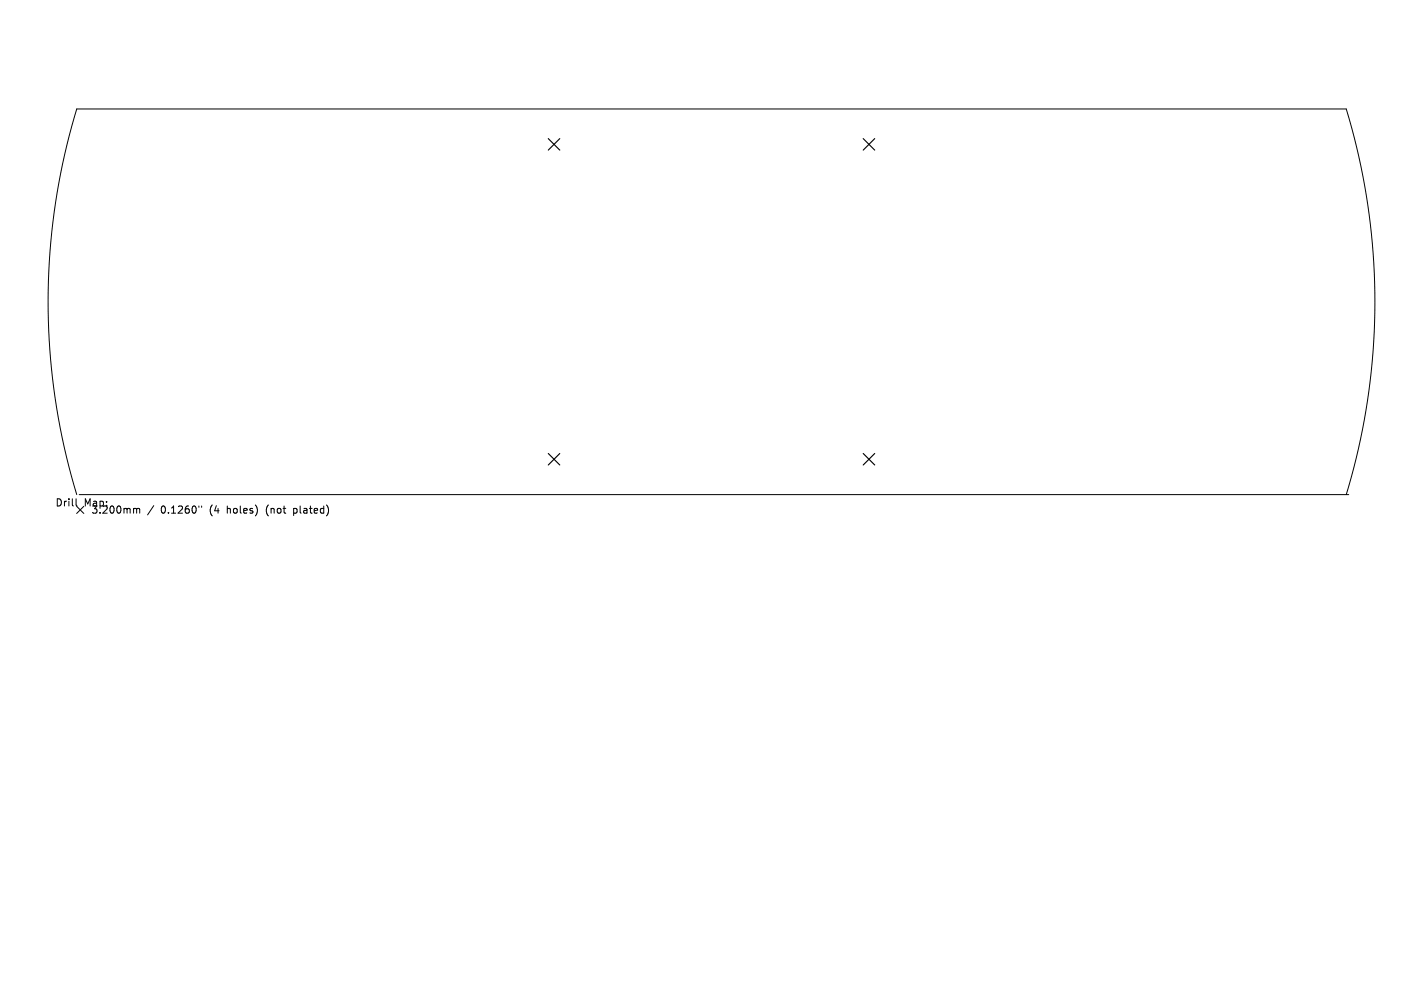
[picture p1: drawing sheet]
<svg xmlns="http://www.w3.org/2000/svg" width="297mm" height="210mm" viewBox="0 0 297 210" stroke-linecap="round" stroke-linejoin="round" font-family="sans-serif">
<defs><g id="words">
<g font-size="2.1">
<text x="11.5" y="105.9">Drill</text>
<text x="17.5" y="105.9">Map:</text>
<text x="19" y="107.4">3.200mm</text>
<text x="33.6" y="107.4">0.1260&quot;</text>
<text x="43.9" y="107.4">(4</text>
<text x="47.6" y="107.4">holes)</text>
<text x="55.9" y="107.4">(not</text>
<text x="61.7" y="107.4">plated)</text>
</g>
</g></defs>
<path d="M15.9 104.1v1.3l.2 .2M16 105.7l1.5 1.5M16 103.3a138.5 138.5 0 0 1 0-80.6h265a138.5 138.5 0 0 1 0 80.6M16.5 103.3h265M17.5 105.7l-1.5 1.5M28.1 106.1l.4 .2M28.5 106.3l.2-.2 .4 .1 .1 .9M28.5 106.3v.8M32.1 105.6l-1.3 1.9M41.5 105.6v.3M42.1 105.6v.3" fill="none" stroke="#000" stroke-width=".21"/>
<path d="M114.4 28.9l2.4 2.4M116.8 28.9l-2.4 2.4M180.2 28.9l2.4 2.4M182.6 28.9l-2.4 2.4M114.4 94.7l2.4 2.4M116.8 94.7l-2.4 2.4M180.2 94.7l2.4 2.4M182.6 94.7l-2.4 2.4" fill="none" stroke="#000" stroke-width=".24"/>
<use href="#words"/>
</svg>
